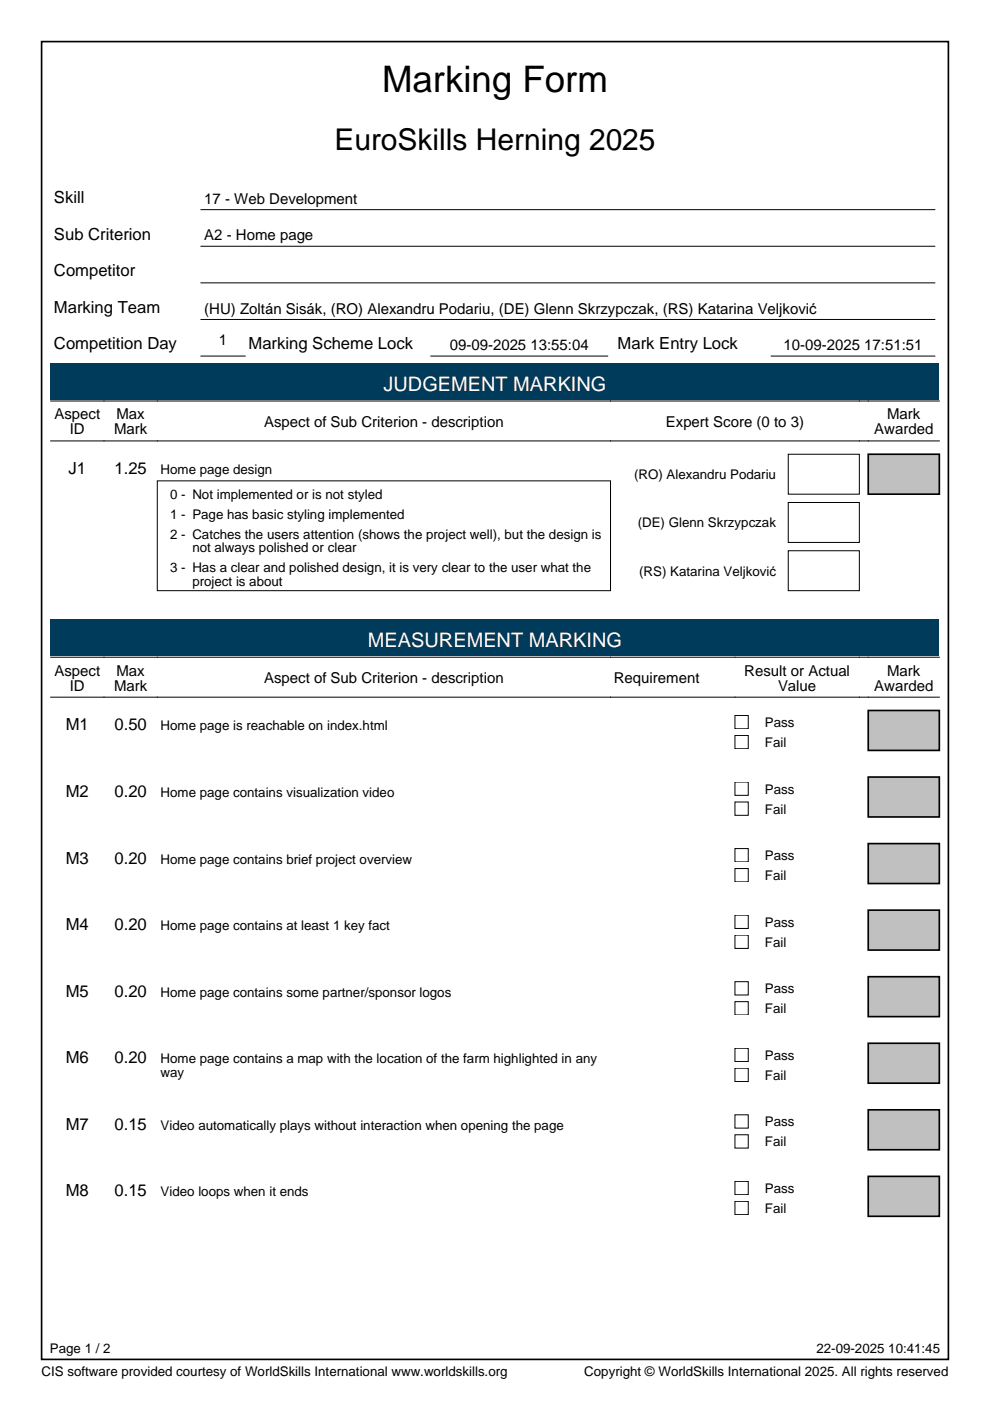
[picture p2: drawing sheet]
<svg xmlns="http://www.w3.org/2000/svg" width="210mm" height="297mm" viewBox="0 0 210 297" stroke-linecap="round" stroke-linejoin="round" font-family="sans-serif">
<defs><g id="words">
<text font-size="7.8" x="81" y="19.4">Marking Form</text>
<text font-size="6.3" x="70.9" y="31.7">EuroSkills Herning 2025</text>
<g font-size="4.2" fill="#fff">
<text x="81.3" y="82.9">JUDGEMENT MARKING</text>
<text x="78" y="137.2">MEASUREMENT MARKING</text>
</g>
<g font-size="3.5">
<text x="11.4" y="43">Skill</text>
<text x="11.4" y="50.8">Sub Criterion</text>
<text x="11.4" y="58.6">Competitor</text>
<text x="11.4" y="66.3">Marking Team</text>
<text x="11.4" y="74.1">Competition Day</text>
<text x="52.7" y="74.1">Marking Scheme Lock</text>
<text x="131" y="74.1">Mark Entry Lock</text>
<text x="14.5" y="100.5">J1</text>
<text x="24.3" y="100.5">1.25</text>
<text x="13.9" y="154.9">M1</text>
<text x="24.3" y="154.9">0.50</text>
<text x="13.9" y="169">M2</text>
<text x="24.3" y="169">0.20</text>
<text x="13.9" y="183.1">M3</text>
<text x="24.3" y="183.1">0.20</text>
<text x="13.9" y="197.2">M4</text>
<text x="24.3" y="197.2">0.20</text>
<text x="13.9" y="211.3">M5</text>
<text x="24.3" y="211.3">0.20</text>
<text x="13.9" y="225.4">M6</text>
<text x="24.3" y="225.4">0.20</text>
<text x="13.9" y="239.5">M7</text>
<text x="24.3" y="239.5">0.15</text>
<text x="13.9" y="253.6">M8</text>
<text x="24.3" y="253.6">0.15</text>
</g>
<g font-size="3.2">
<text x="43.3" y="43.2">17 - Web Development</text>
<text x="43.3" y="51">A2 - Home page</text>
<text x="43.3" y="66.5">(HU) Zoltán Sisák, (RO) Alexandru Podariu, (DE) Glenn Skrzypczak, (RS) Katarina Veljković</text>
<text x="46.4" y="73.2">1</text>
<text x="95.4" y="74.3">09-09-2025 13:55:04</text>
<text x="166.1" y="74.3">10-09-2025 17:51:51</text>
<text x="11.5" y="88.9">Aspect</text>
<text x="24.7" y="88.9">Max</text>
<text x="188.1" y="88.9">Mark</text>
<text x="14.8" y="92.1">ID</text>
<text x="24.2" y="92.1">Mark</text>
<text x="56" y="90.5">Aspect of Sub Criterion - description</text>
<text x="141.2" y="90.5">Expert Score (0 to 3)</text>
<text x="185.4" y="92.1">Awarded</text>
<text x="11.5" y="143.2">Aspect</text>
<text x="24.7" y="143.2">Max</text>
<text x="157.8" y="143.2">Result or Actual</text>
<text x="188.1" y="143.2">Mark</text>
<text x="14.8" y="146.4">ID</text>
<text x="24.2" y="146.4">Mark</text>
<text x="56" y="144.8">Aspect of Sub Criterion - description</text>
<text x="130.2" y="144.8">Requirement</text>
<text x="165" y="146.4">Value</text>
<text x="185.4" y="146.4">Awarded</text>
</g>
<g font-size="2.8">
<text x="34.1" y="100.5">Home page design</text>
<text x="134.4" y="101.6">(RO) Alexandru Podariu</text>
<text x="36.1" y="105.8">0 - Not implemented or is not styled</text>
<text x="36.1" y="110.1">1 - Page has basic styling implemented</text>
<text x="135.2" y="111.8">(DE) Glenn Skrzypczak</text>
<text x="36.1" y="114.3">2 - Catches the users attention (shows the project well), but the design is</text>
<text x="40.8" y="117.1">not always polished or clear</text>
<text x="36.1" y="121.4">3 - Has a clear and polished design, it is very clear to the user what the</text>
<text x="40.8" y="124.2">project is about</text>
<text x="135.5" y="122.1">(RS) Katarina Veljković</text>
<text x="34.1" y="154.9">Home page is reachable on index.html</text>
<text x="162.2" y="154.2">Pass</text>
<text x="162.2" y="158.4">Fail</text>
<text x="34.1" y="169">Home page contains visualization video</text>
<text x="162.2" y="168.3">Pass</text>
<text x="162.2" y="172.5">Fail</text>
<text x="34.1" y="183.1">Home page contains brief project overview</text>
<text x="162.2" y="182.4">Pass</text>
<text x="162.2" y="186.6">Fail</text>
<text x="34.1" y="197.2">Home page contains at least 1 key fact</text>
<text x="162.2" y="196.5">Pass</text>
<text x="162.2" y="200.7">Fail</text>
<text x="34.1" y="211.3">Home page contains some partner/sponsor logos</text>
<text x="162.2" y="210.6">Pass</text>
<text x="162.2" y="214.8">Fail</text>
<text x="34.1" y="225.4">Home page contains a map with the location of the farm highlighted in any</text>
<text x="162.2" y="224.7">Pass</text>
<text x="34.1" y="228.2">way</text>
<text x="162.2" y="229">Fail</text>
<text x="34.1" y="239.5">Video automatically plays without interaction when opening the page</text>
<text x="162.2" y="238.8">Pass</text>
<text x="162.2" y="243.1">Fail</text>
<text x="34.1" y="253.6">Video loops when it ends</text>
<text x="162.2" y="252.9">Pass</text>
<text x="162.2" y="257.2">Fail</text>
<text x="10.6" y="286.8">Page 1 / 2</text>
<text x="173.1" y="286.8">22-09-2025 10:41:45</text>
<text x="8.8" y="291.7">CIS software provided courtesy of WorldSkills International www.worldskills.org</text>
<text x="123.9" y="291.7">Copyright © WorldSkills International 2025. All rights reserved</text>
</g>
</g></defs>
<path d="M10.7 76.9h188.5v7.8h-188.5z" fill="#003b5c"/>
<path d="M184.1 96.3h15.1v8.5h-15.1z" fill="#c0c0c0"/>
<path d="M10.7 131.2h188.5v7.8h-188.5z" fill="#003b5c"/>
<g fill="#c0c0c0">
<path d="M184.1 150.6h15.1v8.5h-15.1z"/>
<path d="M184.1 164.7h15.1v8.5h-15.1z"/>
<path d="M184.1 178.9h15.1v8.4h-15.1z"/>
<path d="M184.1 193h15.1v8.4h-15.1z"/>
<path d="M184.1 207.1h15.1v8.4h-15.1z"/>
<path d="M184.1 221.2h15.1v8.5h-15.1z"/>
<path d="M184.1 235.3h15.1v8.5h-15.1z"/>
<path d="M184.1 249.4h15.1v8.5h-15.1z"/>
</g>
<g fill="none" stroke="#000" stroke-width=".21">
<path d="M42.6 44.4h155.6M42.6 52.2h155.6M42.6 60h155.6M42.6 67.7h155.6M42.6 75.5h9.4M91.3 75.5h37.5M163.5 75.5h34.7M10.7 93.5h188.5M10.7 85h188.5M167.1 96.3h15.1v8.5h-15.1zM33.4 102h96v23.2h-96zM167.1 106.5h15.1v8.5h-15.1z"/>
<path d="M167.1 116.8h15.1v8.4h-15.1zM10.7 139.3h188.5M10.7 147.8h188.5M155.8 151.7h2.8v2.8h-2.8zM155.8 155.9h2.8v2.8h-2.8zM155.8 165.8h2.8v2.8h-2.8zM155.8 170h2.8v2.9h-2.8zM155.8 179.9h2.8v2.8h-2.8zM155.8 184.1h2.8v2.9h-2.8zM155.8 194h2.8v2.8h-2.8zM155.8 198.3h2.8v2.8h-2.8zM155.8 208.1h2.8v2.9h-2.8z"/>
<path d="M155.8 212.4h2.8v2.8h-2.8zM155.8 222.2h2.8v2.9h-2.8zM155.8 226.5h2.8v2.8h-2.8zM155.8 236.4h2.8v2.8h-2.8zM155.8 240.6h2.8v2.8h-2.8zM155.8 250.5h2.8v2.8h-2.8zM155.8 254.7h2.8v2.8h-2.8z"/>
</g>
<path d="M8.8 8.8h192.3v279.4h-192.3zM184.1 96.3h15.1v8.5h-15.1zM184.1 150.6h15.1v8.5h-15.1zM184.1 164.7h15.1v8.5h-15.1zM184.1 178.9h15.1v8.4h-15.1zM184.1 193h15.1v8.4h-15.1zM184.1 207.1h15.1v8.4h-15.1zM184.1 221.2h15.1v8.5h-15.1zM184.1 235.3h15.1v8.5h-15.1zM184.1 249.4h15.1v8.5h-15.1z" fill="none" stroke="#000" stroke-width=".35"/>
<use href="#words"/>
</svg>
